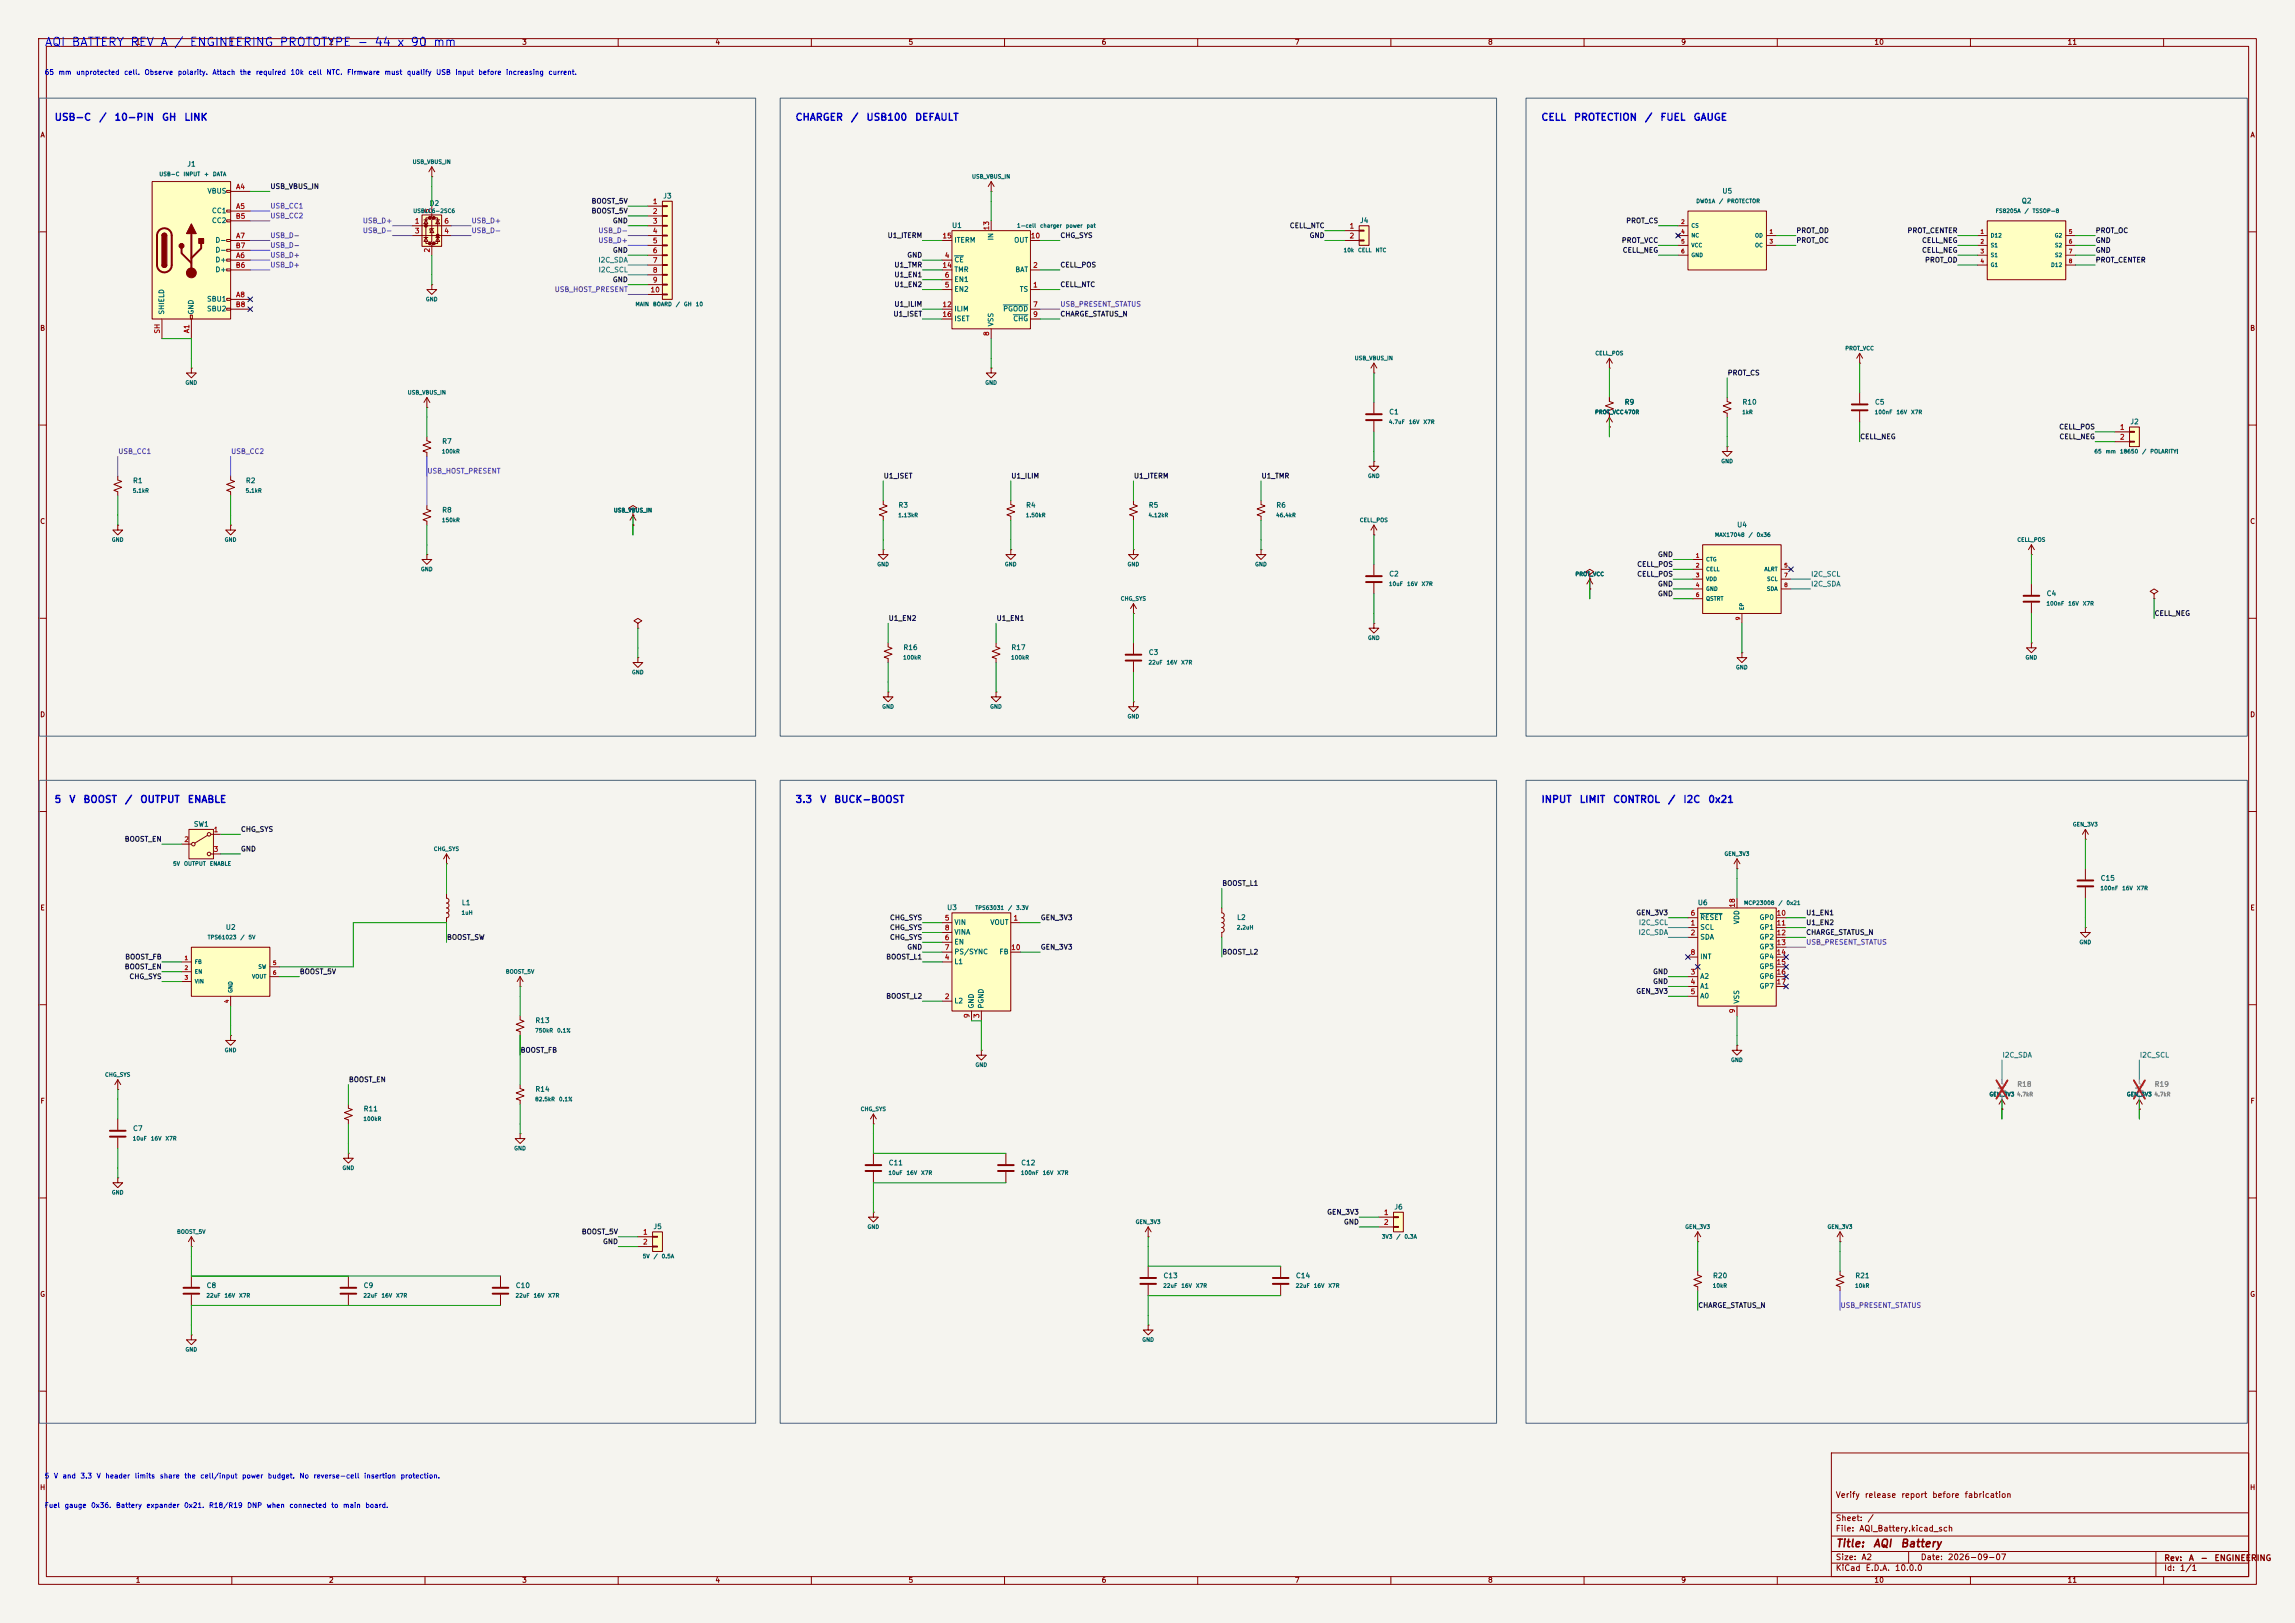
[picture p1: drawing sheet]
<svg xmlns="http://www.w3.org/2000/svg" width="594mm" height="420mm" viewBox="0 0 594 420" stroke-linecap="round" stroke-linejoin="round" font-family="sans-serif">
<defs><g id="words">
<g font-size="2.2" fill="#0000c2">
<text x="11.4" y="12.5">AQI</text>
<text x="18.4" y="12.5">BATTERY</text>
<text x="33.6" y="12.5">REV</text>
<text x="41.3" y="12.5">A</text>
<text x="44.9" y="12.5">/</text>
<text x="48.9" y="12.5">ENGINEERING</text>
<text x="72.2" y="12.5">PROTOTYPE</text>
<text x="92.3" y="12.5">-</text>
<text x="96.7" y="12.5">44</text>
<text x="102.6" y="12.5">x</text>
<text x="106.1" y="12.5">90</text>
<text x="112" y="12.5">mm</text>
</g>
<g font-size="2" fill="#840000">
<text x="475" y="400.9">Title:</text>
<text x="484.7" y="400.9">AQI</text>
<text x="491.7" y="400.9">Battery</text>
</g>
<g font-size="1.8" fill="#0000c2">
<text x="14" y="31.7">USB-C</text>
<text x="25.5" y="31.7">/</text>
<text x="29.5" y="31.7">10-PIN</text>
<text x="41.8" y="31.7">GH</text>
<text x="47.5" y="31.7">LINK</text>
<text x="205.7" y="31.7">CHARGER</text>
<text x="220.1" y="31.7">/</text>
<text x="224.1" y="31.7">USB100</text>
<text x="236.7" y="31.7">DEFAULT</text>
<text x="398.8" y="31.7">CELL</text>
<text x="407.2" y="31.7">PROTECTION</text>
<text x="425.6" y="31.7">/</text>
<text x="429.6" y="31.7">FUEL</text>
<text x="438.2" y="31.7">GAUGE</text>
<text x="14" y="208.2">5</text>
<text x="17.8" y="208.2">V</text>
<text x="21.4" y="208.2">BOOST</text>
<text x="32.2" y="208.2">/</text>
<text x="36.1" y="208.2">OUTPUT</text>
<text x="48.4" y="208.2">ENABLE</text>
<text x="205.7" y="208.2">3.3</text>
<text x="212.1" y="208.2">V</text>
<text x="215.8" y="208.2">BUCK-BOOST</text>
<text x="398.8" y="208.2">INPUT</text>
<text x="408.7" y="208.2">LIMIT</text>
<text x="417.4" y="208.2">CONTROL</text>
<text x="431.5" y="208.2">/</text>
<text x="435.5" y="208.2">I2C</text>
<text x="442" y="208.2">0x21</text>
</g>
<g font-size="1.5" fill="#840000">
<text x="475" y="388">Verify</text>
<text x="482.5" y="388">release</text>
<text x="492" y="388">report</text>
<text x="500" y="388">before</text>
<text x="508.3" y="388">fabrication</text>
<text x="475" y="394">Sheet:</text>
<text x="483.2" y="394">/</text>
<text x="475" y="396.7">File:</text>
<text x="481.1" y="396.7">AQI_Battery.kicad_sch</text>
<text x="475" y="406.9">KiCad</text>
<text x="475" y="404.1">Size:</text>
<text x="481.7" y="404.1">A2</text>
<text x="482.7" y="406.9">E.D.A.</text>
<text x="490.3" y="406.9">10.0.0</text>
<text x="497" y="404.1">Date:</text>
<text x="504" y="404.1">2026-09-07</text>
<text x="560" y="404.3">Rev:</text>
<text x="560" y="406.9">Id:</text>
<text x="564.1" y="406.9">1/1</text>
<text x="566.4" y="404.3">A</text>
<text x="569.4" y="404.3">-</text>
<text x="573" y="404.3">ENGINEERING</text>
</g>
<g font-size="1.3" fill="#840000">
<text x="35" y="11.9">1</text>
<text x="85" y="11.9">2</text>
<text x="135" y="11.9">3</text>
<text x="185" y="11.9">4</text>
<text x="235" y="11.9">5</text>
<text x="285" y="11.9">6</text>
<text x="335" y="11.9">7</text>
<text x="385" y="11.9">8</text>
<text x="435" y="11.9">9</text>
<text x="485" y="11.9">10</text>
<text x="535" y="11.9">11</text>
<text x="10.3" y="35.9">A</text>
<text x="582.3" y="35.9">A</text>
<text x="10.3" y="85.9">B</text>
<text x="582.3" y="85.9">B</text>
<text x="10.3" y="135.9">C</text>
<text x="582.3" y="135.9">C</text>
<text x="10.3" y="185.9">D</text>
<text x="582.3" y="185.9">D</text>
<text x="10.3" y="235.9">E</text>
<text x="582.3" y="235.9">E</text>
<text x="10.3" y="285.9">F</text>
<text x="582.3" y="285.9">F</text>
<text x="10.3" y="335.9">G</text>
<text x="582.3" y="335.9">G</text>
<text x="10.2" y="385.9">H</text>
<text x="582.2" y="385.9">H</text>
<text x="35" y="409.9">1</text>
<text x="85" y="409.9">2</text>
<text x="135" y="409.9">3</text>
<text x="185" y="409.9">4</text>
<text x="235" y="409.9">5</text>
<text x="285" y="409.9">6</text>
<text x="335" y="409.9">7</text>
<text x="385" y="409.9">8</text>
<text x="435" y="409.9">9</text>
<text x="485" y="409.9">10</text>
<text x="535" y="409.9">11</text>
</g>
<g font-size="1.3" fill="#0000c2">
<text x="11.4" y="19.7">65</text>
<text x="15" y="19.7">mm</text>
<text x="19.6" y="19.7">unprotected</text>
<text x="32" y="19.7">cell.</text>
<text x="37.3" y="19.7">Observe</text>
<text x="45.9" y="19.7">polarity.</text>
<text x="54.9" y="19.7">Attach</text>
<text x="62" y="19.7">the</text>
<text x="66.1" y="19.7">required</text>
<text x="75.1" y="19.7">10k</text>
<text x="79.7" y="19.7">cell</text>
<text x="84.4" y="19.7">NTC.</text>
<text x="89.7" y="19.7">Firmware</text>
<text x="99.4" y="19.7">must</text>
<text x="105.2" y="19.7">qualify</text>
<text x="112.8" y="19.7">USB</text>
<text x="117.7" y="19.7">input</text>
<text x="123.7" y="19.7">before</text>
<text x="130.8" y="19.7">increasing</text>
<text x="141.8" y="19.7">current.</text>
<text x="11.4" y="382.9">5</text>
<text x="13.8" y="382.9">V</text>
<text x="16.1" y="382.9">and</text>
<text x="20.7" y="382.9">3.3</text>
<text x="24.9" y="382.9">V</text>
<text x="27.1" y="382.9">header</text>
<text x="34.7" y="382.9">limits</text>
<text x="41.2" y="382.9">share</text>
<text x="47.6" y="382.9">the</text>
<text x="51.7" y="382.9">cell/input</text>
<text x="62.5" y="382.9">power</text>
<text x="69.2" y="382.9">budget.</text>
<text x="77.4" y="382.9">No</text>
<text x="81" y="382.9">reverse-cell</text>
<text x="94.1" y="382.9">insertion</text>
<text x="103.6" y="382.9">protection.</text>
<text x="11.4" y="390.5">Fuel</text>
<text x="16.6" y="390.5">gauge</text>
<text x="23.4" y="390.5">0x36.</text>
<text x="29.9" y="390.5">Battery</text>
<text x="37.8" y="390.5">expander</text>
<text x="47.5" y="390.5">0x21.</text>
<text x="54" y="390.5">R18/R19</text>
<text x="63.8" y="390.5">DNP</text>
<text x="68.9" y="390.5">when</text>
<text x="74.8" y="390.5">connected</text>
<text x="85.6" y="390.5">to</text>
<text x="88.7" y="390.5">main</text>
<text x="94.4" y="390.5">board.</text>
</g>
<g font-size="1.3" fill="#006464">
<text x="48.3" y="43.4">J1</text>
<text x="53.6" y="50.4">VBUS</text>
<text x="111.1" y="53.6">D2</text>
<text x="171.5" y="51.7">J3</text>
<text x="445.7" y="50.4">U5</text>
<text x="523.1" y="52.9">Q2</text>
<text x="54.7" y="55.5">CC1</text>
<text x="54.7" y="58">CC2</text>
<text x="246.3" y="59.3">U1</text>
<text x="351.9" y="58">J4</text>
<text x="55.6" y="63.1">D-</text>
<text x="55.6" y="65.6">D-</text>
<text x="246.9" y="63.1">ITERM</text>
<text x="257.4" y="62.3" transform="rotate(-90 257.4 62.3)">IN</text>
<text x="262.4" y="63.1">OUT</text>
<text x="55.6" y="68.2">D+</text>
<text x="55.6" y="70.7">D+</text>
<text x="246.9" y="68.2">CE</text>
<text x="246.9" y="70.7">TMR</text>
<text x="262.7" y="70.7">BAT</text>
<text x="246.9" y="75.8">EN2</text>
<text x="246.9" y="73.3">EN1</text>
<text x="263.8" y="75.8">TS</text>
<text x="42.8" y="81.5" transform="rotate(-90 42.8 81.5)">SHIELD</text>
<text x="50.4" y="81.5" transform="rotate(-90 50.4 81.5)">GND</text>
<text x="53.5" y="78.3">SBU1</text>
<text x="53.5" y="80.9">SBU2</text>
<text x="246.9" y="80.9">ILIM</text>
<text x="246.9" y="83.4">ISET</text>
<text x="259.5" y="80.9">PGOOD</text>
<text x="262.1" y="83.4">CHG</text>
<text x="257.4" y="84.6" transform="rotate(-90 257.4 84.6)">VSS</text>
<text x="359.4" y="107.5">C1</text>
<text x="420.4" y="105">R9</text>
<text x="450.9" y="105">R10</text>
<text x="485.1" y="105">C5</text>
<text x="551.3" y="110.1">J2</text>
<text x="114.3" y="115.2">R7</text>
<text x="34.3" y="125.3">R1</text>
<text x="63.5" y="125.3">R2</text>
<text x="232.4" y="131.7">R3</text>
<text x="265.4" y="131.7">R4</text>
<text x="297.2" y="131.7">R5</text>
<text x="330.2" y="131.7">R6</text>
<text x="114.3" y="132.9">R8</text>
<text x="449.5" y="136.8">U4</text>
<text x="359.4" y="149.5">C2</text>
<text x="529.6" y="154.5">C4</text>
<text x="233.7" y="168.5">R16</text>
<text x="261.6" y="168.5">R17</text>
<text x="297.2" y="169.8">C3</text>
<text x="50" y="214.2">SW1</text>
<text x="543.6" y="228.2">C15</text>
<text x="119.4" y="234.5">L1</text>
<text x="245" y="235.8">U3</text>
<text x="246.9" y="239.6">VIN</text>
<text x="256.2" y="239.6">VOUT</text>
<text x="320" y="238.4">L2</text>
<text x="439.3" y="234.5">U6</text>
<text x="439.9" y="238.4">RESET</text>
<text x="450.4" y="239.3" transform="rotate(-90 450.4 239.3)">VDD</text>
<text x="455.3" y="238.4">GP0</text>
<text x="58.3" y="240.9">U2</text>
<text x="246.9" y="244.7">EN</text>
<text x="246.9" y="242.2">VINA</text>
<text x="439.9" y="240.9">SCL</text>
<text x="439.9" y="243.4">SDA</text>
<text x="455.3" y="240.9">GP1</text>
<text x="455.3" y="243.4">GP2</text>
<text x="455.3" y="246">GP3</text>
<text x="246.9" y="249.8">L1</text>
<text x="246.9" y="247.2">PS/SYNC</text>
<text x="258.6" y="247.2">FB</text>
<text x="439.9" y="248.5">INT</text>
<text x="455.3" y="248.5">GP4</text>
<text x="455.3" y="251.1">GP5</text>
<text x="439.9" y="253.6">A2</text>
<text x="439.9" y="256.1">A1</text>
<text x="455.3" y="253.6">GP6</text>
<text x="455.3" y="256.1">GP7</text>
<text x="246.9" y="259.9">L2</text>
<text x="252.3" y="261.1" transform="rotate(-90 252.3 261.1)">GND</text>
<text x="254.9" y="261.1" transform="rotate(-90 254.9 261.1)">PGND</text>
<text x="439.9" y="258.7">A0</text>
<text x="450.4" y="259.8" transform="rotate(-90 450.4 259.8)">VSS</text>
<text x="138.4" y="265">R13</text>
<text x="94" y="287.9">R11</text>
<text x="138.4" y="282.8">R14</text>
<text x="34.3" y="293">C7</text>
<text x="229.9" y="301.9">C11</text>
<text x="264.2" y="301.9">C12</text>
<text x="360.8" y="313.3">J6</text>
<text x="169" y="318.4">J5</text>
<text x="53.3" y="333.6">C8</text>
<text x="94" y="333.6">C9</text>
<text x="133.4" y="333.6">C10</text>
<text x="301" y="331.1">C13</text>
<text x="335.3" y="331.1">C14</text>
<text x="443.2" y="331.1">R20</text>
<text x="480.1" y="331.1">R21</text>
</g>
<g font-size="1.3" fill="#a90000">
<text x="61" y="49.3">A4</text>
<text x="168.8" y="53.1">1</text>
<text x="60.9" y="56.9">B5</text>
<text x="61" y="54.4">A5</text>
<text x="107.2" y="58.2">1</text>
<text x="111.5" y="55.3" transform="rotate(-90 111.5 55.3)">5</text>
<text x="114.9" y="58.2">6</text>
<text x="168.8" y="55.6">2</text>
<text x="168.8" y="58.2">3</text>
<text x="256.3" y="59.7" transform="rotate(-90 256.3 59.7)">13</text>
<text x="349.2" y="59.4">1</text>
<text x="60.9" y="64.5">B7</text>
<text x="61" y="62">A7</text>
<text x="107.2" y="60.7">3</text>
<text x="111.5" y="65.5" transform="rotate(-90 111.5 65.5)">2</text>
<text x="114.9" y="60.7">4</text>
<text x="168.8" y="60.7">4</text>
<text x="168.8" y="63.2">5</text>
<text x="168.8" y="65.8">6</text>
<text x="243.8" y="62">15</text>
<text x="266.7" y="62">10</text>
<text x="349.2" y="62">2</text>
<text x="60.9" y="69.6">B6</text>
<text x="61" y="67.1">A6</text>
<text x="168.8" y="68.3">7</text>
<text x="168.8" y="70.9">8</text>
<text x="243.8" y="69.6">14</text>
<text x="244.4" y="67.1">4</text>
<text x="267.3" y="69.6">2</text>
<text x="61" y="77.2">A8</text>
<text x="168.2" y="75.9">10</text>
<text x="168.8" y="73.4">9</text>
<text x="244.4" y="74.7">5</text>
<text x="244.4" y="72.1">6</text>
<text x="267.3" y="74.7">1</text>
<text x="60.9" y="79.8">B8</text>
<text x="243.8" y="79.8">12</text>
<text x="243.8" y="82.3">16</text>
<text x="267.3" y="79.8">7</text>
<text x="267.3" y="82.3">9</text>
<text x="41.7" y="86.5" transform="rotate(-90 41.7 86.5)">SH</text>
<text x="49.3" y="86.3" transform="rotate(-90 49.3 86.3)">A1</text>
<text x="256.3" y="87.1" transform="rotate(-90 256.3 87.1)">8</text>
<text x="548.6" y="111.5">1</text>
<text x="548.6" y="114">2</text>
<text x="55.2" y="215.6">1</text>
<text x="47.6" y="218.2">2</text>
<text x="55.2" y="220.7">3</text>
<text x="244.4" y="238.5">5</text>
<text x="262.2" y="238.5">1</text>
<text x="437.4" y="239.8">1</text>
<text x="437.4" y="237.2">6</text>
<text x="449.3" y="235" transform="rotate(-90 449.3 235)">18</text>
<text x="459.7" y="237.2">10</text>
<text x="459.7" y="239.8">11</text>
<text x="244.4" y="243.6">6</text>
<text x="244.4" y="241">8</text>
<text x="437.4" y="242.3">2</text>
<text x="459.7" y="242.3">12</text>
<text x="459.7" y="244.9">13</text>
<text x="244.4" y="248.7">4</text>
<text x="244.4" y="246.1">7</text>
<text x="261.6" y="246.1">10</text>
<text x="437.4" y="247.4">8</text>
<text x="459.7" y="247.4">14</text>
<text x="459.7" y="249.9">15</text>
<text x="437.4" y="252.5">3</text>
<text x="437.4" y="255">4</text>
<text x="437.4" y="257.6">5</text>
<text x="459.7" y="252.5">16</text>
<text x="459.7" y="255">17</text>
<text x="244.4" y="258.8">2</text>
<text x="251.2" y="263.6" transform="rotate(-90 251.2 263.6)">9</text>
<text x="253.7" y="263.6" transform="rotate(-90 253.7 263.6)">3</text>
<text x="449.3" y="262.3" transform="rotate(-90 449.3 262.3)">9</text>
<text x="358.1" y="314.7">1</text>
<text x="358.1" y="317.2">2</text>
<text x="166.3" y="319.8">1</text>
<text x="166.3" y="322.3">2</text>
</g>
<g font-size="1.3" fill="#0f0f0f">
<text x="69.8" y="49.2">USB_VBUS_IN</text>
<text x="153" y="53">BOOST_5V</text>
<text x="153" y="55.5">BOOST_5V</text>
<text x="158.5" y="58.1">GND</text>
<text x="333.7" y="59.3">CELL_NTC</text>
<text x="420.8" y="58.1">PROT_CS</text>
<text x="158.5" y="65.7">GND</text>
<text x="229.6" y="61.9">U1_ITERM</text>
<text x="274.3" y="61.9">CHG_SYS</text>
<text x="338.8" y="61.9">GND</text>
<text x="419.6" y="63.2">PROT_VCC</text>
<text x="419.9" y="65.7">CELL_NEG</text>
<text x="464.8" y="63.2">PROT_OC</text>
<text x="464.8" y="60.6">PROT_OD</text>
<text x="493.6" y="60.6">PROT_CENTER</text>
<text x="497.3" y="65.7">CELL_NEG</text>
<text x="497.3" y="63.2">CELL_NEG</text>
<text x="542.3" y="65.7">GND</text>
<text x="542.3" y="63.2">GND</text>
<text x="542.3" y="60.6">PROT_OC</text>
<text x="231.4" y="69.5">U1_TMR</text>
<text x="234.7" y="67">GND</text>
<text x="274.3" y="69.5">CELL_POS</text>
<text x="498.1" y="68.2">PROT_OD</text>
<text x="542.3" y="68.2">PROT_CENTER</text>
<text x="158.5" y="73.3">GND</text>
<text x="231.4" y="72">U1_EN1</text>
<text x="231.4" y="74.6">U1_EN2</text>
<text x="274.3" y="74.6">CELL_NTC</text>
<text x="231.1" y="82.2">U1_ISET</text>
<text x="231.4" y="79.7">U1_ILIM</text>
<text x="274.3" y="82.2">CHARGE_STATUS_N</text>
<text x="447" y="97.4">PROT_CS</text>
<text x="481.3" y="114">CELL_NEG</text>
<text x="532.8" y="111.4">CELL_POS</text>
<text x="532.9" y="114">CELL_NEG</text>
<text x="228.6" y="124.1">U1_ISET</text>
<text x="261.6" y="124.1">U1_ILIM</text>
<text x="293.4" y="124.1">U1_ITERM</text>
<text x="326.4" y="124.1">U1_TMR</text>
<text x="423.6" y="149.5">CELL_POS</text>
<text x="423.6" y="147">CELL_POS</text>
<text x="429" y="144.4">GND</text>
<text x="429" y="152.1">GND</text>
<text x="429" y="154.6">GND</text>
<text x="229.9" y="160.9">U1_EN2</text>
<text x="257.8" y="160.9">U1_EN1</text>
<text x="557.5" y="159.7">CELL_NEG</text>
<text x="62.2" y="215.6">CHG_SYS</text>
<text x="32.2" y="218.1">BOOST_EN</text>
<text x="62.2" y="220.6">GND</text>
<text x="316.2" y="229.5">BOOST_L1</text>
<text x="230.2" y="238.4">CHG_SYS</text>
<text x="269.2" y="238.4">GEN_3V3</text>
<text x="423.4" y="237.1">GEN_3V3</text>
<text x="467.4" y="239.7">U1_EN2</text>
<text x="467.4" y="237.1">U1_EN1</text>
<text x="115.6" y="243.5">BOOST_SW</text>
<text x="230.2" y="241">CHG_SYS</text>
<text x="230.2" y="243.5">CHG_SYS</text>
<text x="467.4" y="242.2">CHARGE_STATUS_N</text>
<text x="32.2" y="251.1">BOOST_EN</text>
<text x="32.3" y="248.6">BOOST_FB</text>
<text x="229.2" y="248.6">BOOST_L1</text>
<text x="234.7" y="246">GND</text>
<text x="269.2" y="246">GEN_3V3</text>
<text x="316.2" y="247.3">BOOST_L2</text>
<text x="33.4" y="253.7">CHG_SYS</text>
<text x="77.5" y="252.4">BOOST_5V</text>
<text x="423.4" y="257.5">GEN_3V3</text>
<text x="427.7" y="254.9">GND</text>
<text x="427.7" y="252.4">GND</text>
<text x="229.2" y="258.7">BOOST_L2</text>
<text x="134.6" y="272.7">BOOST_FB</text>
<text x="90.2" y="280.3">BOOST_EN</text>
<text x="343.4" y="314.6">GEN_3V3</text>
<text x="347.7" y="317.2">GND</text>
<text x="150.4" y="319.7">BOOST_5V</text>
<text x="155.9" y="322.2">GND</text>
<text x="439.4" y="338.7">CHARGE_STATUS_N</text>
</g>
<g font-size="1.3" fill="#7832b4">
<text x="69.8" y="54.3">USB_CC1</text>
<text x="69.8" y="56.8">USB_CC2</text>
<text x="93.8" y="58.1">USB_D+</text>
<text x="121.9" y="58.1">USB_D+</text>
<text x="69.8" y="61.9">USB_D-</text>
<text x="69.8" y="64.4">USB_D-</text>
<text x="93.8" y="60.6">USB_D-</text>
<text x="121.9" y="60.6">USB_D-</text>
<text x="154.7" y="60.6">USB_D-</text>
<text x="154.7" y="63.2">USB_D+</text>
<text x="69.8" y="67">USB_D+</text>
<text x="69.8" y="69.5">USB_D+</text>
<text x="143.4" y="75.9">USB_HOST_PRESENT</text>
<text x="274.3" y="79.7">USB_PRESENT_STATUS</text>
<text x="30.5" y="117.8">USB_CC1</text>
<text x="59.7" y="117.8">USB_CC2</text>
<text x="110.5" y="122.8">USB_HOST_PRESENT</text>
<text x="467.4" y="244.8">USB_PRESENT_STATUS</text>
<text x="476.2" y="338.7">USB_PRESENT_STATUS</text>
</g>
<g font-size="1.3" fill="#1973a0">
<text x="154.7" y="68.2">I2C_SDA</text>
<text x="154.8" y="70.8">I2C_SCL</text>
<text x="468.6" y="149.5">I2C_SCL</text>
<text x="468.6" y="152.1">I2C_SDA</text>
<text x="424" y="239.7">I2C_SCL</text>
<text x="424" y="242.2">I2C_SDA</text>
<text x="518.2" y="274">I2C_SDA</text>
<text x="553.7" y="274">I2C_SCL</text>
</g>
<g font-size="1.3" fill="#939391">
<text x="522" y="281.5">R18</text>
<text x="557.5" y="281.5">R19</text>
</g>
<g font-size="1" fill="#006464">
<text x="41.1" y="45.8">USB-C</text>
<text x="47.4" y="45.8">INPUT</text>
<text x="52.7" y="45.8">+</text>
<text x="55" y="45.8">DATA</text>
<text x="106.7" y="42.6">USB_VBUS_IN</text>
<text x="251.5" y="46.4">USB_VBUS_IN</text>
<text x="438.9" y="52.8">DW01A</text>
<text x="444.8" y="52.8">/</text>
<text x="446.9" y="52.8">PROTECTOR</text>
<text x="106.8" y="55.3">USBLC6-2SC6</text>
<text x="263.1" y="59.1">1-cell</text>
<text x="269.1" y="59.1">charger</text>
<text x="275.8" y="59.1">power</text>
<text x="281.1" y="59.1">pat</text>
<text x="437.6" y="59.1">CS</text>
<text x="516.4" y="55.3">FS8205A</text>
<text x="523.9" y="55.3">/</text>
<text x="526" y="55.3">TSSOP-8</text>
<text x="347.6" y="65.5">10k</text>
<text x="351.4" y="65.5">CELL</text>
<text x="355.9" y="65.5">NTC</text>
<text x="437.6" y="61.7">NC</text>
<text x="437.6" y="64.2">VCC</text>
<text x="454.1" y="61.7">OD</text>
<text x="454.1" y="64.2">OC</text>
<text x="515.1" y="61.7">D12</text>
<text x="515.1" y="64.2">S1</text>
<text x="531.7" y="61.7">G2</text>
<text x="531.7" y="64.2">S2</text>
<text x="437.6" y="66.8">GND</text>
<text x="515.1" y="66.8">S1</text>
<text x="515.1" y="69.3">G1</text>
<text x="530.7" y="69.3">D12</text>
<text x="531.7" y="66.8">S2</text>
<text x="110.1" y="78.2">GND</text>
<text x="164.4" y="79.5">MAIN</text>
<text x="168.9" y="79.5">BOARD</text>
<text x="174.8" y="79.5">/</text>
<text x="176.9" y="79.5">GH</text>
<text x="180" y="79.5">10</text>
<text x="350.5" y="93.4">USB_VBUS_IN</text>
<text x="412.8" y="92.2">CELL_POS</text>
<text x="477.5" y="90.9">PROT_VCC</text>
<text x="47.9" y="99.8">GND</text>
<text x="254.9" y="99.8">GND</text>
<text x="105.4" y="102.3">USB_VBUS_IN</text>
<text x="412.7" y="107.4">PROT_VCC 470R</text>
<text x="450.8" y="107.4">1kR</text>
<text x="485.1" y="107.4">100nF</text>
<text x="490.7" y="107.4">16V</text>
<text x="494.5" y="107.4">X7R</text>
<text x="359.4" y="109.9">4.7uF</text>
<text x="364.5" y="109.9">16V</text>
<text x="368.3" y="109.9">X7R</text>
<text x="114.3" y="117.6">100kR</text>
<text x="542" y="117.6">65</text>
<text x="544.9" y="117.6">mm</text>
<text x="548.6" y="117.6">18650</text>
<text x="554.4" y="117.6">/</text>
<text x="556.4" y="117.6">POLARITY!</text>
<text x="353.9" y="123.9">GND</text>
<text x="445.4" y="120.1">GND</text>
<text x="34.2" y="127.7">5.1kR</text>
<text x="63.5" y="127.7">5.1kR</text>
<text x="114.3" y="135.3">150kR</text>
<text x="158.7" y="132.8">USB_VBUS_IN</text>
<text x="232.4" y="134.1">1.13kR</text>
<text x="265.4" y="134.1">1.50kR</text>
<text x="297.1" y="134.1">4.12kR</text>
<text x="330.2" y="134.1">46.4kR</text>
<text x="351.8" y="135.3">CELL_POS</text>
<text x="28.8" y="140.4">GND</text>
<text x="58" y="140.4">GND</text>
<text x="443.7" y="139.2">MAX17048</text>
<text x="452.5" y="139.2">/</text>
<text x="454.5" y="139.2">0x36</text>
<text x="522" y="140.4">CELL_POS</text>
<text x="108.8" y="148">GND</text>
<text x="226.9" y="146.8">GND</text>
<text x="260" y="146.8">GND</text>
<text x="291.7" y="146.8">GND</text>
<text x="324.7" y="146.8">GND</text>
<text x="407.6" y="149.3">PROT_VCC</text>
<text x="441.5" y="145.5">CTG</text>
<text x="441.5" y="148">CELL</text>
<text x="456.6" y="148">ALRT</text>
<text x="290" y="155.7">CHG_SYS</text>
<text x="359.4" y="151.9">10uF</text>
<text x="364.1" y="151.9">16V</text>
<text x="367.8" y="151.9">X7R</text>
<text x="441.5" y="150.6">VDD</text>
<text x="441.5" y="153.1">GND</text>
<text x="441.5" y="155.7">QSTRT</text>
<text x="457.2" y="153.1">SDA</text>
<text x="457.2" y="150.6">SCL</text>
<text x="451.6" y="158" transform="rotate(-90 451.6 158)">EP</text>
<text x="529.5" y="156.9">100nF</text>
<text x="535.2" y="156.9">16V</text>
<text x="539" y="156.9">X7R</text>
<text x="353.9" y="165.8">GND</text>
<text x="233.6" y="170.9">100kR</text>
<text x="261.6" y="170.9">100kR</text>
<text x="297.1" y="172.2">22uF</text>
<text x="301.8" y="172.2">16V</text>
<text x="305.6" y="172.2">X7R</text>
<text x="449.2" y="173.4">GND</text>
<text x="524.1" y="170.9">GND</text>
<text x="163.4" y="174.7">GND</text>
<text x="228.2" y="183.6">GND</text>
<text x="256.2" y="183.6">GND</text>
<text x="291.7" y="186.1">GND</text>
<text x="536.4" y="214.1">GEN_3V3</text>
<text x="112.2" y="220.4">CHG_SYS</text>
<text x="446.2" y="221.7">GEN_3V3</text>
<text x="44.7" y="224.2">5V</text>
<text x="47.5" y="224.2">OUTPUT</text>
<text x="54.2" y="224.2">ENABLE</text>
<text x="543.5" y="230.6">100nF</text>
<text x="549.2" y="230.6">16V</text>
<text x="552.9" y="230.6">X7R</text>
<text x="119.3" y="236.9">1uH</text>
<text x="252.3" y="235.7">TPS63031</text>
<text x="260.8" y="235.7">/</text>
<text x="262.9" y="235.7">3.3V</text>
<text x="451.3" y="234.4">MCP23008</text>
<text x="460.2" y="234.4">/</text>
<text x="462.3" y="234.4">0x21</text>
<text x="53.6" y="243.3">TPS61023</text>
<text x="62.1" y="243.3">/</text>
<text x="64.2" y="243.3">5V</text>
<text x="320" y="240.8">2.2uH</text>
<text x="538.1" y="244.6">GND</text>
<text x="50.3" y="249.6">FB</text>
<text x="66.7" y="250.9">SW</text>
<text x="50.3" y="252.2">EN</text>
<text x="50.3" y="254.7">VIN</text>
<text x="60.4" y="257" transform="rotate(-90 60.4 257)">GND</text>
<text x="65.1" y="253.5">VOUT</text>
<text x="130.8" y="252.2">BOOST_5V</text>
<text x="138.4" y="267.4">750kR</text>
<text x="144.1" y="267.4">0.1%</text>
<text x="58" y="272.5">GND</text>
<text x="447.9" y="275">GND</text>
<text x="27.1" y="278.9">CHG_SYS</text>
<text x="252.3" y="276.3">GND</text>
<text x="138.4" y="285.2">82.5kR</text>
<text x="144.6" y="285.2">0.1%</text>
<text x="222.6" y="287.7">CHG_SYS</text>
<text x="514.8" y="283.9">GEN_3V3</text>
<text x="550.4" y="283.9">GEN_3V3</text>
<text x="93.9" y="290.3">100kR</text>
<text x="34.2" y="295.4">10uF</text>
<text x="38.9" y="295.4">16V</text>
<text x="42.7" y="295.4">X7R</text>
<text x="133" y="297.9">GND</text>
<text x="88.5" y="303">GND</text>
<text x="229.8" y="304.3">10uF</text>
<text x="234.5" y="304.3">16V</text>
<text x="238.3" y="304.3">X7R</text>
<text x="264.1" y="304.3">100nF</text>
<text x="269.8" y="304.3">16V</text>
<text x="273.5" y="304.3">X7R</text>
<text x="28.8" y="309.3">GND</text>
<text x="293.8" y="317">GEN_3V3</text>
<text x="45.7" y="319.5">BOOST_5V</text>
<text x="224.4" y="318.2">GND</text>
<text x="357.5" y="320.8">3V3</text>
<text x="361.3" y="320.8">/</text>
<text x="363.4" y="320.8">0.3A</text>
<text x="436.1" y="318.2">GEN_3V3</text>
<text x="472.9" y="318.2">GEN_3V3</text>
<text x="166.2" y="325.8">5V</text>
<text x="169.1" y="325.8">/</text>
<text x="171.1" y="325.8">0.5A</text>
<text x="300.9" y="333.5">22uF</text>
<text x="305.6" y="333.5">16V</text>
<text x="309.4" y="333.5">X7R</text>
<text x="335.2" y="333.5">22uF</text>
<text x="339.9" y="333.5">16V</text>
<text x="343.7" y="333.5">X7R</text>
<text x="443.2" y="333.5">10kR</text>
<text x="480" y="333.5">10kR</text>
<text x="53.3" y="336">22uF</text>
<text x="58" y="336">16V</text>
<text x="61.8" y="336">X7R</text>
<text x="93.9" y="336">22uF</text>
<text x="98.6" y="336">16V</text>
<text x="102.4" y="336">X7R</text>
<text x="133.3" y="336">22uF</text>
<text x="138" y="336">16V</text>
<text x="141.8" y="336">X7R</text>
<text x="295.5" y="347.4">GND</text>
<text x="47.9" y="350">GND</text>
</g>
<g font-size="1" fill="#a90000">
<text x="435" y="58.2">2</text>
<text x="435" y="60.7">4</text>
<text x="435" y="63.2">5</text>
<text x="435" y="65.8">6</text>
<text x="457.9" y="60.7">1</text>
<text x="457.9" y="63.2">3</text>
<text x="512.5" y="60.7">1</text>
<text x="512.5" y="63.2">2</text>
<text x="512.5" y="65.8">3</text>
<text x="535.3" y="60.7">5</text>
<text x="535.3" y="63.2">6</text>
<text x="535.3" y="65.8">7</text>
<text x="512.5" y="68.3">4</text>
<text x="535.3" y="68.3">8</text>
<text x="438.8" y="144.5">1</text>
<text x="438.8" y="147.1">2</text>
<text x="438.8" y="149.6">3</text>
<text x="461.7" y="147.1">5</text>
<text x="461.7" y="149.6">7</text>
<text x="438.8" y="152.1">4</text>
<text x="438.8" y="154.7">6</text>
<text x="461.7" y="152.1">8</text>
<text x="450.6" y="160.6" transform="rotate(-90 450.6 160.6)">9</text>
<text x="47.7" y="248.7">1</text>
<text x="47.7" y="251.2">2</text>
<text x="70.5" y="249.9">5</text>
<text x="47.7" y="253.7">3</text>
<text x="70.5" y="252.5">6</text>
<text x="59.4" y="259.7" transform="rotate(-90 59.4 259.7)">4</text>
</g>
<g font-size="1" fill="#939391">
<text x="521.9" y="283.9">4.7kR</text>
<text x="557.5" y="283.9">4.7kR</text>
</g>
</g></defs>
<path d="M0 0h594v420h-594z" fill="#f5f4ef" stroke="#f5f4ef" stroke-width=".26"/>
<g fill="none" stroke="#840000" stroke-width=".26">
<path d="M10 10h574v400h-574zM12 12h570v396h-570zM60 10v2M110 10v2M160 10v2M210 10v2M260 10v2M310 10v2M360 10v2M410 10v2M460 10v2M510 10v2"/>
<path d="M560 10v2M10 60h2M582 60h2M10 110h2M582 110h2M326.4 129.5v1.1l1 .3-2 .8 2 .8-2 .7 1 .4v1M228.6 142.2v1.3h1.3l-1.3 1.3-1.3-1.3h1.3M228.6 142.2h.1M293.4 158.8h.1M293.4 156.2l-.8 1.3M293.4 156.2l.7 1.3M293.4 156.2v2.6"/>
<path d="M355.6 146.1v2.7M355.6 150.9v2.8M10 160h2M582 160h2M293.4 181.6v1.3h1.2l-1.2 1.3-1.3-1.3h1.3M293.4 181.6h.1M10 210h2M582 210h2M115.6 231.1v1.3l.4 .2 .2 .5-.2 .4-.4 .2M115.6 233.7l.4 .2 .2 .4-.2 .5-.4 .2 .4 .1 .2 .5-.2 .4-.4 .2 .4 .2 .2 .5-.2 .4-.4 .2v1.3M10 260h2M582 260h2"/>
<path d="M10 310h2M582 310h2M10 360h2M474 376h108v32h-108zM582 360h2M474 397.5h108M474 391.5h108M60 408v2M110 408v2M160 408v2M210 408v2M260 408v2"/>
<path d="M310 408v2M360 408v2M410 408v2M460 408v2M474 404.5h108M474 401.5h108M494 401.5v3M510 408v2M558 401.5v6.5M560 408v2"/>
</g>
<path d="M353.6 149.1h4M353.6 150.6h4" fill="none" stroke="#840000" stroke-width=".51"/>
<path d="M39.4 47h20.3v35.6h-20.3z" fill="#ffffc2"/>
<g fill="none" stroke="#840000" stroke-width=".26">
<path d="M39.4 47h20.3v35.6h-20.3zM58.7 49.3h1v.5h-1zM58.7 54.4h1v.5h-1zM58.7 56.9h1v.5h-1zM59.7 49.5h5.1M59.7 54.6h5.1M59.7 57.2h5.1M41.9 61l.2-.5 .4-.2 .5 .2 .2 .5M41.9 68.6l.2 .4 .4 .2 .5-.2 .2-.4M58.7 62h1v.5h-1zM58.7 64.5h1v.5h-1zM58.7 67.1h1v.5h-1z"/>
<path d="M58.7 69.6h1v.5h-1zM58.7 77.2h1v.5h-1zM58.7 79.8h1v.5h-1zM59.7 67.3h5.1M59.7 62.2h5.1M59.7 77.5h5.1M59.7 69.9h5.1M59.7 64.8h5.1M41.9 82.6v5M49.3 81.5h.5v1.1h-.5zM49.5 82.6v5M59.7 80h5.1"/>
<path d="M261.6 129.5v1.1l1 .3-2 .8 2 .8-2 .7 1 .4v1M326.4 142.2v1.3h1.3l-1.3 1.3-1.3-1.3h1.3M326.4 142.2h.1M257.8 166.4v1l1 .4-2 .7 2 .8-2 .8 1 .3v1.1M293.4 166.4v2.8M293.4 171.2v2.8M355.6 161.3v1.3h1.3l-1.3 1.2-1.3-1.2h1.3M355.6 161.3h.1"/>
</g>
<path d="M41.2 59.6a1.9 1.9 0 0 1 2.1-.4 1.9 1.9 0 0 1 1.1 1.8v7.6a1.91 1.91 0 0 1-1.9 1.9 1.91 1.91 0 0 1-1.9-1.9v-7.8zM47 64.3v1.2l2.5 2.6M49.5 60.5v10.1M52.1 63v1.3l-2.6 2.5M291.3 169.4h4.1M291.3 170.9h4.1" fill="none" stroke="#840000" stroke-width=".51"/>
<g fill="#840000" stroke="#840000" stroke-width=".26">
<path d="M41.9 61h1.3v7.6h-1.3z"/>
<path d="M42.1 60.5l.7-.1 .4 .6h-1.3z"/>
<path d="M41.9 68.6h1.3l-.2 .4-.5 .2-.4-.2z"/>
<path d="M49.5 57.9l1.3 2.6h-2.5z"/>
<path d="M51.4 61.7h1.3v1.3h-1.3z"/>
<circle cx="47" cy="63.6" r=".63"/>
<circle cx="49.5" cy="70.6" r="1.27"/>
</g>
<path d="M246.4 59.7h20.3v25.4h-20.3z" fill="#ffffc2"/>
<g fill="none" stroke="#840000" stroke-width=".26">
<path d="M246.4 59.7h20.3v25.4h-20.3zM256.5 49.5h.1M256.5 47v2.5M256.5 57.2v2.5M256.5 47l-.7 1.3M256.5 47l.8 1.3M243.8 74.9h2.6M243.8 69.9h2.6M243.8 67.3h2.6M243.8 72.4h2.6M243.8 62.2h2.6M266.7 74.9h2.5"/>
<path d="M266.7 69.9h2.5M266.7 62.2h2.5M243.8 80h2.6M243.8 82.6h2.6M256.5 95.3v1.2h1.3l-1.3 1.3-1.2-1.3h1.2M256.5 95.3h.1M256.5 85.1v2.5M266.7 80h2.5M266.7 82.6h2.5M525.8 143.5h.1M525.8 141v2.5M525.8 151.1v2.8"/>
<path d="M525.8 156v2.8M525.8 141l-.8 1.2M525.8 141l.7 1.2M557.5 153.7l1-.7-1-.6-1 .6 1 .7v1.2M557.5 154.9h.1M525.8 166.4v1.2h1.2l-1.2 1.3-1.3-1.3h1.3M525.8 166.4h.1"/>
</g>
<path d="M247 66.2h2.4M259.6 78.9h6.5M262.2 81.4h3.9" fill="none" stroke="#006464" stroke-width=".26"/>
<path d="M523.7 154.2h4.1M523.7 155.7h4.1" fill="none" stroke="#840000" stroke-width=".51"/>
<path d="M551.2 110.5h2.5v5.1h-2.5z" fill="#ffffc2"/>
<path d="M447 115.6v1.2h1.3l-1.3 1.3-1.2-1.3h1.2M447 115.6h.1M547.4 111.8h3.8M547.4 114.3h3.8M551.2 110.5h2.5v5.1h-2.5zM551.2 111.6h1.2v.3h-1.2zM551.2 114.2h1.2v.2h-1.2z" fill="none" stroke="#840000" stroke-width=".26"/>
<path d="M440.7 141h20.3v17.8h-20.3z" fill="#ffffc2"/>
<path d="M438.1 144.8h2.6M438.1 147.3h2.6M438.1 149.9h2.6M438.1 152.4h2.6M438.1 154.9h2.6M440.7 141h20.3v17.8h-20.3zM450.8 158.8v2.5M461 147.3h2.5M461 149.9h2.5M461 152.4h2.5M450.8 168.9v1.3h1.3l-1.3 1.3-1.2-1.3h1.2M450.8 168.9h.1" fill="none" stroke="#840000" stroke-width=".26"/>
<path d="M109.2 55.6h5.1v8.2h-5.1z" fill="#ffffc2"/>
<g fill="#840000" stroke="#840000" stroke-width=".51">
<circle cx="110.2" cy="58.4" r=".25"/>
<circle cx="111.3" cy="56.4" r=".25"/>
<circle cx="111.3" cy="63" r=".25"/>
<circle cx="112.3" cy="56.4" r=".25"/>
<circle cx="112.3" cy="63" r=".25"/>
<circle cx="113.3" cy="61" r=".25"/>
</g>
<g fill="none" stroke="#840000" stroke-width=".26">
<path d="M106.7 58.4h10.1M109.2 55.6h5.1v8.2h-5.1zM109.7 56.9h1M110.2 56.9l.5 1h-1zM111.3 56.4h-1.1v6.6h1.1M111.8 53.3v2.6l-.5 .5h1l-.5 .5v5.6l-.5 .5h1l-.5 .5v2.5M111.8 59.2l.5 1h-1zM112.3 59.2h-1v.4M112.3 56.4h1v6.6h-1M112.8 56.9h1M113.3 56.9l.5 1h-1zM106.7 61h10.1"/>
<path d="M109.7 61.5h1M110.2 61.5l.5 1h-1zM111.8 73.7v1.2h1.2l-1.2 1.3-1.3-1.3h1.3M111.8 73.7h.1M112.8 61.5h1M113.3 61.5l.5 1h-1zM447 102.9v1l1.1 .4-2.1 .7 2.1 .8-2.1 .8 1 .3v1.1"/>
</g>
<path d="M514.3 57.2h20.4v15.2h-20.4z" fill="#ffffc2"/>
<path d="M514.3 57.2h20.4v15.2h-20.4zM511.8 61h2.5M511.8 63.5h2.5M511.8 66h2.5M511.8 68.6h2.5M534.7 61h2.5M534.7 63.5h2.5M534.7 66h2.5M534.7 68.6h2.5" fill="none" stroke="#840000" stroke-width=".26"/>
<path d="M436.9 54.6h20.3v15.3h-20.3z" fill="#ffffc2"/>
<g fill="none" stroke="#840000" stroke-width=".26">
<path d="M111.8 45.7h.1M111.8 43.2l-.8 1.3M111.8 43.2l.7 1.3M111.8 43.2v2.5M434.3 58.4h2.6M436.9 54.6h20.3v15.3h-20.3zM434 60.6l.7 .7M434.3 61h2.6M434.3 63.5h2.6M434.3 66h2.6M434.7 60.6l-.7 .7M457.2 61h2.5"/>
<path d="M457.2 63.5h2.5M355.6 96.5h.1M355.6 94v2.5M355.6 94l-.8 1.3M355.6 94l.8 1.3M416.6 95.3h.1M416.6 92.7v2.6M416.6 92.7l-.8 1.3M416.6 92.7l.7 1.3M481.3 94h.1M481.3 91.4v2.6M481.3 91.4l-.7 1.3"/>
<path d="M481.3 91.4l.8 1.3M355.6 119.4v1.3h1.3l-1.3 1.2-1.3-1.2h1.3M355.6 119.4h.1M355.6 104.1v2.8M355.6 109v2.8M415.8 109.2l.8-1.2 .7 1.2M416.6 102.9v1l1 .4-2.1 .7 2.1 .8-2.1 .8 1.1 .3v3.6M416.6 110.5h.1M481.3 101.6v2.8M481.3 106.4v2.8M228.6 129.5v1.1l1 .3-2 .8 2 .8-2 .7 1 .4v1M293.4 129.5v1.1l1 .3-2 .8 2 .8-2 .7 1 .4v1"/>
<path d="M355.6 138.4h.1M355.6 135.9l-.8 1.3M355.6 135.9l.8 1.3M355.6 135.9v2.5M261.6 142.2v1.3h1.3l-1.3 1.3-1.3-1.3h1.3M261.6 142.2h.1M293.4 142.2v1.3h1.2l-1.2 1.3-1.3-1.3h1.3M293.4 142.2h.1M411.5 152.4h.1M411.5 148.6l1-.6-1-.7-1 .7 1 .6v1.3M411.5 149.9h.1M411.5 149.9l-.8 1.2"/>
<path d="M411.5 149.9l.7 1.2M411.5 149.9v2.5M229.9 166.4v1l1 .4-2 .7 2 .8-2 .8 1 .3v1.1M229.9 179.1v1.2h1.2l-1.2 1.3-1.3-1.3h1.3M229.9 179.1h.1M257.8 179.1v1.2h1.3l-1.3 1.3-1.3-1.3h1.3M257.8 179.1h.1M539.7 217.2h.1M539.7 214.6v2.6M539.7 214.6l-.7 1.3M539.7 214.6l.8 1.3M539.7 224.8v2.8"/>
<path d="M539.7 229.6v2.8M539.7 240v1.3h1.3l-1.3 1.3-1.2-1.3h1.2M539.7 240h.1M449.6 270.5v1.3h1.2l-1.2 1.3-1.3-1.3h1.3M449.6 270.5h.1M518.2 287h.1M518.2 284.5l-.8 1.3M518.2 284.5l.7 1.3M518.2 284.5v2.5M553.7 287h.1M553.7 284.5l-.7 1.3M553.7 284.5l.8 1.3"/>
<path d="M553.7 284.5v2.5M439.4 318.8v2.5M439.4 318.8l-.7 1.2M439.4 318.8l.8 1.2M476.2 318.8l-.7 1.2M476.2 318.8l.8 1.2M476.2 318.8v2.5M439.4 328.9v1l1 .4-2 .8 2 .8-2 .7 1 .4v1M439.4 321.3h.1M476.2 321.3h.1M476.2 328.9v1l1.1 .4-2.1 .8 2.1 .8-2.1 .7 1 .4v1"/>
</g>
<path d="M353.6 107.2h4M353.6 108.7h4M479.3 104.6h4.1M479.3 106.2h4.1M537.7 227.8h4.1M537.7 229.4h4.1" fill="none" stroke="#840000" stroke-width=".51"/>
<path d="M518.2 279.4v1l1 .4-2.1 .8 2.1 .7-2.1 .8 1.1 .4v1M553.7 279.4v1l1 .4-2 .8 2 .7-2 .8 1 .4v1" fill="none" stroke="#9c9b98" stroke-width=".26"/>
<path d="M516.7 279.6l2.9 4.7M519.6 279.6l-2.9 4.7M552.3 279.6l2.9 4.7M555.2 279.6l-2.9 4.7" fill="none" stroke="#e12e31" stroke-width=".46"/>
<path d="M439.4 235h20.3v25.4h-20.3z" fill="#ffffc2"/>
<g fill="none" stroke="#840000" stroke-width=".26">
<path d="M436.9 237.5h2.5M439.4 235h20.3v25.4h-20.3zM449.6 224.8h.1M449.6 222.3v2.5M449.6 232.4v2.6M449.6 222.3l-.8 1.2M449.6 222.3l.7 1.2M459.7 237.5h2.6M436.9 240h2.5M436.9 242.6h2.5M436.9 252.7h2.5M436.9 255.3h2.5"/>
<path d="M436.9 257.8h2.5M436.9 247.7h2.5M459.7 240h2.6M459.7 242.6h2.6M459.7 252.7h2.6M459.7 255.3h2.6M459.7 247.7h2.6M459.7 245.1h2.6M459.7 250.2h2.6M449.6 260.4v2.5M49.5 322.6h.1M49.5 320l-.7 1.3"/>
<path d="M49.5 320l.8 1.3M49.5 320v2.6M49.5 330.2v2.8M49.5 335v2.8M90.2 330.2v2.8M90.2 335v2.8M49.5 345.4v1.3h1.3l-1.3 1.3-1.2-1.3h1.2M49.5 345.4h.1"/>
</g>
<path d="M440.1 236.4h5.6" fill="none" stroke="#006464" stroke-width=".26"/>
<path d="M47.5 333.2h4.1M47.5 334.8h4.1M88.1 333.2h4.1M88.1 334.8h4.1" fill="none" stroke="#840000" stroke-width=".51"/>
<path d="M246.4 236.2h15.2v25.4h-15.2z" fill="#ffffc2"/>
<g fill="none" stroke="#840000" stroke-width=".26">
<path d="M243.8 238.8h2.6M246.4 236.2h15.2v25.4h-15.2zM261.6 238.8h2.6M316.2 235v1.2l.5 .2 .2 .4-.2 .5-.5 .2 .6 .5-.1 .5-.5 .3 .5 .2 .1 .6-.6 .4M243.8 259.1h2.6M243.8 248.9h2.6M243.8 243.8h2.6M243.8 246.4h2.6M243.8 241.3h2.6M261.6 246.4h2.6M316.2 240l.5 .2 .2 .5-.2 .4-.5 .2v1.3M251.5 261.6v2.6"/>
<path d="M254 261.6v2.6"/>
</g>
<path d="M351.8 58.4h2.5v5.1h-2.5z" fill="#ffffc2"/>
<g fill="none" stroke="#840000" stroke-width=".26">
<path d="M348 59.7h3.8M351.8 58.4h2.5v5.1h-2.5zM351.8 59.6h1.3v.2h-1.3zM348 62.2h3.8M351.8 62.1h1.3v.3h-1.3zM260.3 298.5v2.7M226.1 313.7v1.3h1.2l-1.2 1.2-1.3-1.2h1.3M226.1 313.7h.1M260.3 303.3v2.8M297.2 317.5l-.8 1.3M297.2 317.5l.7 1.3M297.2 317.5v2.5"/>
<path d="M297.2 320h.1M297.2 327.7v2.8M297.2 332.5v2.8M331.5 327.7v2.8M331.5 332.5v2.8"/>
</g>
<path d="M258.3 301.5h4.1M258.3 303h4.1M295.1 330.7h4.1M295.1 332.2h4.1M329.4 330.7h4.1M329.4 332.2h4.1" fill="none" stroke="#840000" stroke-width=".51"/>
<path d="M360.7 313.7h2.5v5.1h-2.5z" fill="#ffffc2"/>
<g fill="none" stroke="#840000" stroke-width=".26">
<path d="M254 271.8v1.3h1.3l-1.3 1.2-1.3-1.2h1.3M254 271.8h.1M226.1 290.8h.1M226.1 288.3v2.5M226.1 298.5v2.7M226.1 288.3l-.8 1.3M226.1 288.3l.7 1.3M226.1 303.3v2.8M356.9 315h3.8M356.9 317.5h3.8M360.7 313.7h2.5v5.1h-2.5zM360.7 314.8h1.2v.3h-1.2z"/>
<path d="M360.7 317.4h1.2v.2h-1.2zM297.2 342.9v1.3h1.2l-1.2 1.2-1.3-1.2h1.3M297.2 342.9h.1"/>
</g>
<path d="M224 301.5h4.1M224 303h4.1" fill="none" stroke="#840000" stroke-width=".51"/>
<path d="M168.9 318.8h2.5v5.1h-2.5z" fill="#ffffc2"/>
<g fill="none" stroke="#840000" stroke-width=".26">
<path d="M134.6 255.3h.1M134.6 252.7l-.7 1.3M134.6 252.7l.8 1.3M134.6 252.7v2.6M134.6 262.9v1l1 .4-2 .7 2 .8-2 .8 1 .4v1M90.2 285.8v1l1 .3-2 .8 2 .8-2 .7 1 .4v1M90.2 298.5v1.2h1.2l-1.2 1.3-1.3-1.3h1.3M90.2 298.5h.1M134.6 293.4v1.2h1.3l-1.3 1.3-1.3-1.3h1.3M134.6 293.4h.1M134.6 280.7v1l1 .4-2 .7 2 .8-2 .8 1 .3v1.1M168.9 318.8h2.5v5.1h-2.5z"/>
<path d="M168.9 319.9h1.3v.3h-1.3zM129.5 330.2v2.8M129.5 335v2.8M165.1 320h3.8M165.1 322.6h3.8M168.9 322.5h1.3v.2h-1.3z"/>
</g>
<path d="M127.5 333.2h4.1M127.5 334.8h4.1" fill="none" stroke="#840000" stroke-width=".51"/>
<path d="M49.5 245.1h20.3v12.7h-20.3z" fill="#ffffc2"/>
<g fill="none" stroke="#840000" stroke-width=".26">
<path d="M110.5 113v1l1 .4-2 .8 2 .8-2 .7 1 .4v1M110.5 130.8v1l1 .4-2 .8 2 .7-2 .8 1 .4v1M163.8 132.1l1-.7-1-.6-1 .6 1 .7v1.3M163.8 133.4h.1M163.8 135.9h.1M163.8 133.4l-.7 1.2M163.8 133.4l.8 1.2M163.8 133.4v2.5M165.1 161.3l1-.6-1-.7-1 .7 1 .6v1.3M165.1 162.6h.1M165.1 170.2v1.3h1.3l-1.3 1.2-1.3-1.2h1.3M165.1 170.2h.1"/>
<path d="M47 248.9h2.5M47 251.5h2.5M47 254h2.5M49.5 245.1h20.3v12.7h-20.3zM59.7 257.8v2.6M69.8 250.2h2.6M69.8 252.7h2.6M30.5 279.4v2.5M30.5 279.4l-.8 1.3M30.5 279.4l.7 1.3M59.7 268v1.2h1.3l-1.3 1.3-1.3-1.3h1.3M59.7 268h.1"/>
<path d="M30.5 281.9h.1M30.5 289.6v2.8M30.5 294.4v2.8M30.5 304.8v1.3h1.2l-1.2 1.2-1.3-1.2h1.3M30.5 304.8h.1"/>
</g>
<path d="M28.4 292.6h4.1M28.4 294.1h4.1" fill="none" stroke="#840000" stroke-width=".51"/>
<path d="M171.4 52.1h2.6v25.4h-2.6z" fill="#ffffc2"/>
<g fill="none" stroke="#840000" stroke-width=".26">
<path d="M167.6 53.3h3.8M167.6 55.9h3.8M167.6 58.4h3.8M171.4 52.1h2.6v25.4h-2.6zM171.4 53.2h1.3v.3h-1.3zM171.4 55.8h1.3v.2h-1.3zM171.4 58.3h1.3v.2h-1.3zM167.6 61h3.8M167.6 63.5h3.8M167.6 66h3.8M167.6 68.6h3.8M167.6 71.1h3.8"/>
<path d="M167.6 73.7h3.8M167.6 76.2h3.8M171.4 60.8h1.3v.3h-1.3zM171.4 63.4h1.3v.2h-1.3zM171.4 65.9h1.3v.3h-1.3zM171.4 68.5h1.3v.2h-1.3zM171.4 71h1.3v.2h-1.3zM171.4 73.5h1.3v.3h-1.3zM171.4 76.1h1.3v.2h-1.3zM49.5 95.3v1.2h1.3l-1.3 1.3-1.2-1.3h1.2M49.5 95.3h.1M110.5 105.4h.1"/>
<path d="M110.5 102.9l-.8 1.2M110.5 102.9l.8 1.2M110.5 102.9v2.5M30.5 135.9v1.3h1.2l-1.2 1.2-1.3-1.2h1.3M30.5 135.9h.1M30.5 123.2v1l1 .4-2 .7 2 .8-2 .8 1 .4v1M59.7 123.2v1l1 .4-2 .7 2 .8-2 .8 1 .4v1M59.7 135.9v1.3h1.3l-1.3 1.2-1.3-1.2h1.3M59.7 135.9h.1"/>
</g>
<path d="M48.9 214.6h6.3v7.7h-6.3z" fill="#ffffc2"/>
<g fill="none" stroke="#840000" stroke-width=".26">
<path d="M416.6 110.5h.1M416.6 102.9v1M416.6 106.9v1.1M163.8 135.9h.1M163.8 133.4h.1M110.5 143.5v1.3h1.3l-1.3 1.3-1.3-1.3h1.3M110.5 143.5h.1M411.5 149.9h.1M411.5 152.4h.1M47 218.4h2.5M48.9 214.6h6.3v7.7h-6.3zM53.7 216.2l-3.3 2"/>
<path d="M54.6 215.9h2.5M54.6 221h2.5M115.6 223.5h.1M115.6 221l-.8 1.3M115.6 221l.7 1.3M115.6 221v2.5M518.2 287h.1M553.7 287h.1"/>
<circle cx="50" cy="218.4" r=".46"/>
<circle cx="54.1" cy="215.9" r=".46"/>
<circle cx="54.1" cy="221" r=".46"/>
</g>
<g fill="none" stroke="#009600" stroke-width=".26">
<path d="M64.8 49.5h5M111.8 45.7v7.6M162.6 58.4h5M162.6 55.9h5M162.6 53.3h5M256.5 49.5v7.7M342.9 59.7h5.1M429.3 58.4h5M111.8 66v7.7M162.6 66h5M162.6 73.7h5M238.8 62.2h5"/>
<path d="M238.8 74.9h5M238.8 69.9h5M238.8 67.3h5M238.8 72.4h5M269.2 62.2h5.1M269.2 74.9h5.1M269.2 69.9h5.1M342.9 62.2h5.1M429.3 63.5h5M429.3 66h5M459.7 63.5h5.1M459.7 61h5.1"/>
<path d="M506.7 63.5h5.1M506.7 66h5.1M506.7 61h5.1M506.7 68.6h5.1M537.2 63.5h5.1M537.2 66h5.1M537.2 61h5.1M537.2 68.6h5.1M41.9 87.6h7.6v7.7M238.8 82.6h5M238.8 80h5M256.5 87.6v7.7"/>
<path d="M269.2 82.6h5.1M355.6 96.5v7.6M416.6 95.3v7.6M447 97.8v5.1M481.3 94v7.6M110.5 105.4v7.6M355.6 111.8v7.6M416.6 108v5M447 108v7.6M481.3 109.2v5.1M542.3 111.8h5.1M542.3 114.3h5.1"/>
<path d="M30.5 128.3v7.6M59.7 128.3v7.6M110.5 135.9v7.6M163.8 133.4v5M228.6 124.5v5M228.6 134.6v7.6M261.6 124.5v5M261.6 134.6v7.6M293.4 124.5v5M293.4 134.6v7.6M326.4 124.5v5M326.4 134.6v7.6"/>
<path d="M355.6 138.4v7.7M293.4 158.8v7.6M355.6 153.7v7.6M411.5 149.9v5M433.1 144.8h5M433.1 147.3h5M433.1 152.4h5M433.1 154.9h5M433.1 149.9h5M525.8 143.5v7.6M525.8 158.8v7.6M557.5 154.9v5.1"/>
<path d="M165.1 162.6v7.6M229.9 161.3v5.1M229.9 171.5v7.6M257.8 161.3v5.1M257.8 171.5v7.6M293.4 174v7.6M450.8 161.3v7.6M41.9 218.4h5.1M57.1 215.9h5.1M539.7 217.2v7.6M57.1 221h5.1M115.6 223.5v7.6"/>
<path d="M238.8 238.8h5M264.2 238.8h5M316.2 229.9v5.1M431.8 237.5h5.1M449.6 224.8v7.6M462.3 237.5h5.1M539.7 232.4v7.6M41.9 254h5.1M41.9 248.9h5.1M41.9 251.5h5.1M72.4 252.7h5.1M115.6 243.8v-5h-24.2v11.4h-19"/>
<path d="M134.6 255.3v7.6M238.8 248.9h5M238.8 259.1h5M238.8 246.4h5M238.8 243.8h5M238.8 241.3h5M264.2 246.4h5M316.2 242.6v5.1M431.8 252.7h5.1M431.8 255.3h5.1M431.8 257.8h5.1M462.3 240h5.1"/>
<path d="M462.3 242.6h5.1M59.7 260.4v7.6M134.6 268v12.7M251.5 264.2h2.5v7.6M449.6 262.9v7.6M30.5 281.9v7.7M30.5 297.2v7.6M90.2 280.7v5.1M90.2 290.8v7.7M134.6 285.8v7.6M226.1 290.8v7.7h34.2M518.2 284.5v5.1"/>
<path d="M553.7 284.5v5.1M260.3 306.1h-34.2v7.6M351.8 317.5h5.1M351.8 315h5.1M49.5 322.6v7.6h80M129.5 337.8h-80v7.6M160 320h5.1M160 322.6h5.1M297.2 320v7.7h34.3M331.5 335.3h-34.3v7.6M439.4 321.3v7.6M439.4 334v5.1"/>
<path d="M476.2 321.3v7.6"/>
</g>
<path d="M162.6 71.1h5M162.6 68.6h5M463.5 149.9h5.1M463.5 152.4h5.1M431.8 240h5.1M431.8 242.6h5.1M518.2 274.3v5.1M553.7 274.3v5.1" fill="none" stroke="#1973a0" stroke-width=".26"/>
<g fill="none" stroke="#7832b4" stroke-width=".26">
<path d="M64.8 57.2h5M64.8 54.6h5M101.6 58.4h5.1M116.8 58.4h5.1M64.8 69.9h5M64.8 67.3h5M64.8 62.2h5M64.8 64.8h5M101.6 61h5.1M116.8 61h5.1M162.6 76.2h5M162.6 63.5h5"/>
<path d="M162.6 61h5M269.2 80h5.1M30.5 118.1v5.1M59.7 118.1v5.1M110.5 118.1v12.7M462.3 245.1h5.1M476.2 334v5.1"/>
</g>
<g fill="none" stroke="#000084" stroke-width=".26">
<path d="M64.2 76.9l1.2 1.2M64.2 79.4l1.2 1.2M65.4 76.9l-1.2 1.2M65.4 79.4l-1.2 1.2M433.7 60.4l1.2 1.2M434.9 60.4l-1.2 1.2M462.9 146.7l1.3 1.2M464.2 146.7l-1.3 1.2M436.3 247l1.2 1.3M437.5 247l-1.2 1.3M438.8 249.6l1.2 1.2M440 249.6l-1.2 1.2"/>
<path d="M461.7 247l1.2 1.3M461.7 254.7l1.2 1.2M461.7 249.6l1.2 1.2M461.7 252.1l1.2 1.2M462.9 247l-1.2 1.3M462.9 254.7l-1.2 1.2M462.9 249.6l-1.2 1.2M462.9 252.1l-1.2 1.2"/>
</g>
<path d="M10.2 25.4h185.4v165.1h-185.4zM201.9 25.4h185.4v165.1h-185.4zM395 25.4h186.7v165.1h-186.7zM10.2 201.9h185.4v166.4h-185.4zM201.9 201.9h185.4v166.4h-185.4zM395 201.9h186.7v166.4h-186.7z" fill="none" stroke="#4b6478" stroke-width=".26"/>
<path d="M518.2 279.4v1M553.7 279.4v1M518.2 283.5v1M553.7 283.5v1" fill="none" stroke="#9c9b98" stroke-width=".26"/>
<path d="M516.7 279.6l2.9 4.7M519.6 279.6l-2.9 4.7M552.3 279.6l2.9 4.7M555.2 279.6l-2.9 4.7" fill="none" stroke="#e12e31" stroke-width=".46"/>
<use href="#words"/>
</svg>
